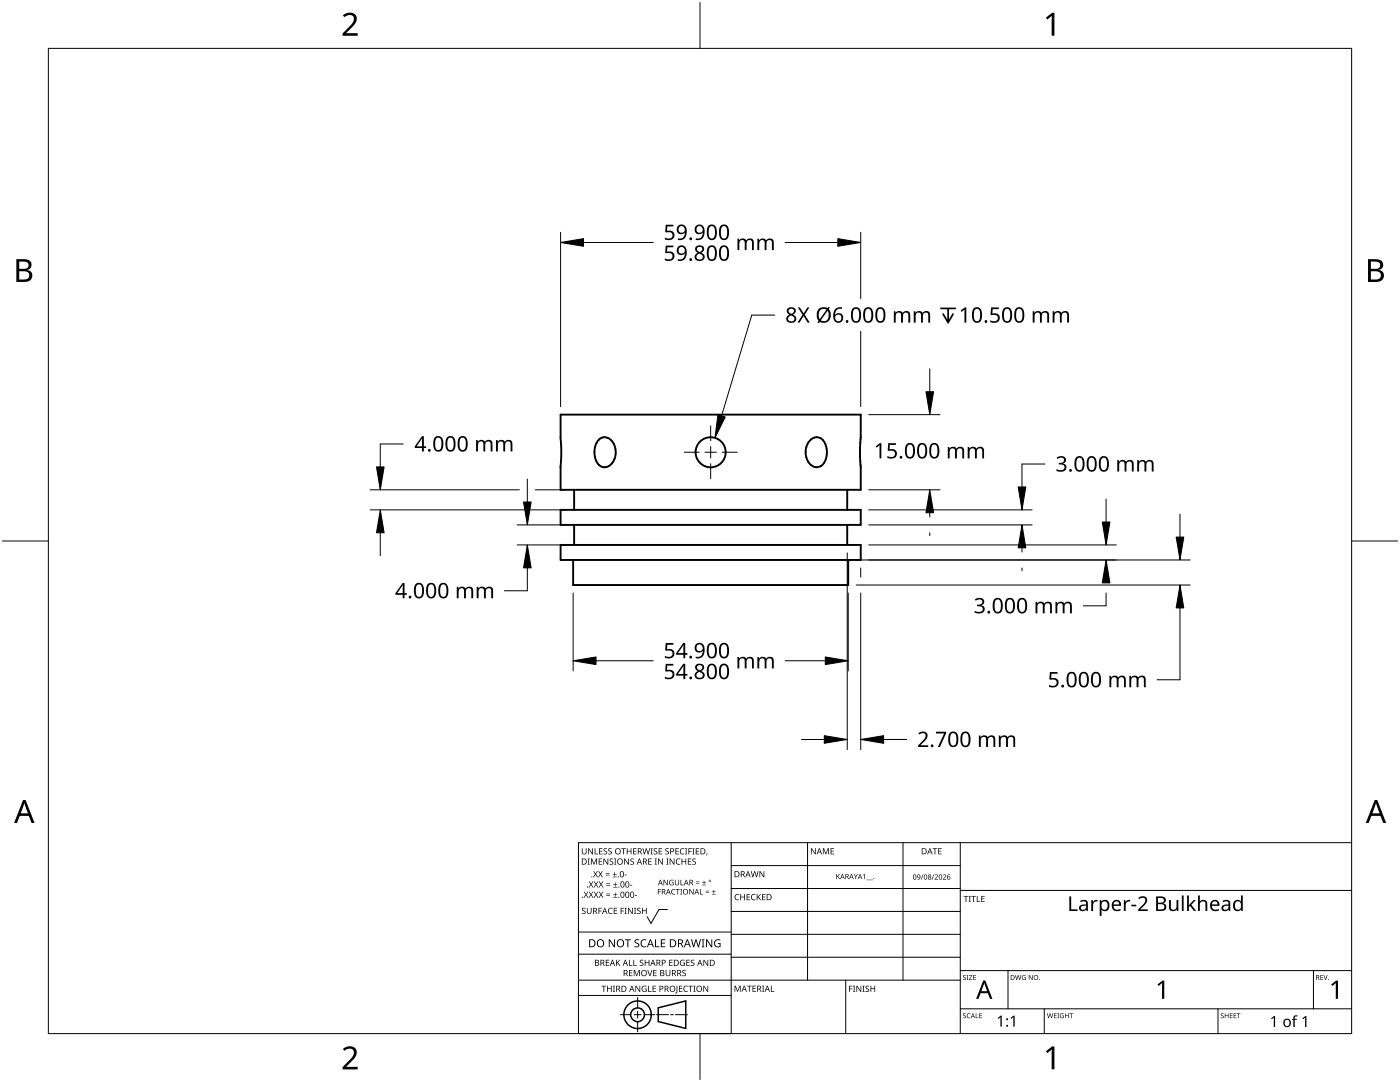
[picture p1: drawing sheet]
<svg xmlns="http://www.w3.org/2000/svg" width="279mm" height="216mm" viewBox="0 0 279 216" stroke-linecap="round" stroke-linejoin="round" font-family="sans-serif">
<g fill="none" stroke="#000" stroke-width=".38">
<path d="M111.8 87.2a25.7 25.7 0 0 1 0 6.1M111.9 87.2v-4.5h59.9l-.2 7.5 .2 3M111.9 93.2v4.5h59.9v-4.5M114.6 97.7v4M119.6 87.7a1.85 1.85 0 0 1 2.9 .9 3.1 3.1 0 0 1-1.7 4.6 2.2 2.2 0 0 1-2.1-2.2 3.9 3.9 0 0 1 .9-3.3zM161.6 87.9a1.82 1.82 0 0 1 2-.5 1.82 1.82 0 0 1 1.2 1.5 3.6 3.6 0 0 1-1.1 4.2 1.96 1.96 0 0 1-2.7-1.6l-.2-.8a3.6 3.6 0 0 1 .8-2.8zM169.1 97.7v4M111.9 101.7h59.9v3h-59.9zM111.9 108.7h59.9v3h-59.9zM114.4 111.7v5h54.9v-5M114.6 104.7v4M169.1 104.7v4"/>
<circle cx="141.8" cy="90.2" r="3"/>
</g>
<path d="M9.7 9.7h260v196.5h-260z" fill="none" stroke="#000" stroke-width=".2"/>
<path d="M139.7 .5v9.2M.5 108h9.2M269.7 108h9.2M139.7 206.2v9.2" fill="none" stroke="#000" stroke-width=".2"/>
<g fill="#000">
<path d="M68.4 3.1a1.64 1.64 0 0 1 2.8 .4 2.52 2.52 0 0 1-1.2 2.2l-.9 .9h2.3v.5h-3v-.4l1.2-1.2a1.95 1.95 0 0 0 .9-2.2 1.23 1.23 0 0 0-1.8 .1zM208.7 3.5l1.3-.9h.4v4.5h-.5v-4l-.9 .8zM68.4 209.3a1.64 1.64 0 0 1 2.8 .4 2.52 2.52 0 0 1-1.2 2.2l-.9 1h2.3v.5h-3v-.5l1.2-1.2a1.95 1.95 0 0 0 .9-2.1 1.23 1.23 0 0 0-1.8 .1zM208.7 209.8l1.3-1h.4v4.6h-.5v-4l-.9 .7z"/>
<path d="M3.3 51.7h1.3a1.28 1.28 0 0 1 1.7 1.3 1.04 1.04 0 0 1-.9 .9 1.23 1.23 0 0 1 1 1.5 1.23 1.23 0 0 1-1.5 .9h-1.6zM3.8 54.1v1.7h1a.86 .86 0 0 0 1-.9 .86 .86 0 0 0-1.1-.8zM3.8 52.2v1.4h.9a.78 .78 0 0 0 1-.7 .78 .78 0 0 0-1.1-.7z"/>
<path d="M273 51.7h1.3a1.28 1.28 0 0 1 1.7 1.3 1.04 1.04 0 0 1-.8 .9 1.23 1.23 0 0 1 1 1.5 1.23 1.23 0 0 1-1.6 .9h-1.6zM273.6 54.1v1.7h.9a.86 .86 0 0 0 1.1-.9 .86 .86 0 0 0-1.1-.8zM273.6 52.2v1.4h.8a.78 .78 0 0 0 1-.7 .78 .78 0 0 0-1.1-.7z"/>
<path d="M4.6 159.6h.5l1.8 4.6h-.6l-.6-1.4h-1.8l-.5 1.4h-.6zM4.8 160.2l-.7 2.1h1.5z"/>
<path d="M274.3 159.6h.6l1.7 4.6h-.6l-.5-1.4h-1.8l-.6 1.4h-.5zM274.6 160.2l-.7 2.1h1.4z"/>
</g>
<g fill="none" stroke="#000" stroke-width=".2">
<path d="M145.9 168.1v38.1h-30.5v-38.1h154.3M145.9 172.7h45.7M145.9 177.3h45.7M161.2 168.1v27.5M180.2 168.1v27.5M191.6 168.1v38.1M191.6 177.7h78.1M115.4 198.6h30.5M115.4 195.6h76.2M115.4 190.4h30.5M115.4 186h30.5M127.3 199v2.1"/>
<path d="M133.2 181.5h-1.7l-1.6 2.8-.7-1.4M145.9 181.9h45.7M145.9 186.4h45.7M145.9 191h45.7M168.8 195.6v10.6M191.6 193.7h78.1M201.2 193.7v7.6M262.1 193.7v7.6M123.8 202.5h2.1M126.6 202.5h1.3M127.3 201.8v1.4M127.3 203.8v2.1"/>
<path d="M128.6 202.5h2.1M131 202.5h2.4M133.8 202.5h.6M134.8 202.5h2.4M191.6 201.3h78.1M208.4 201.3v4.9M243.1 201.3v4.9"/>
</g>
<g fill="#000">
<path d="M116.1 169.3h.2v.8a.32 .32 0 0 0 .3 .3 .32 .32 0 0 0 .3-.3v-.8h.2v.8a.47 .47 0 0 1-.5 .4 .47 .47 0 0 1-.5-.5zM116.5 177.9h.2l.3 .5 .3-.5h.1l-.4 .6 .4 .6h-.1l-.3-.5-.4 .5h-.1l.4-.6zM117.3 171.3h.4l-.1 .1v1l.1 .1h-.4l.1-.1v-1zM117.4 169.3h.2l.6 1v-1h.1v1.2h-.1l-.7-1v1h-.1zM117.5 177.9h.2l.3 .5 .3-.5h.1l-.4 .6 .4 .6h-.1l-.4-.5-.3 .5h-.1l.4-.6zM117.5 175.9h.2l.3 .5 .3-.5h.1l-.4 .6 .5 .6h-.2l-.3-.5-.4 .5h-.1l.4-.6zM117.9 171.3h.3l.3 1 .4-1h.3v1.2h-.2v-1l-.4 1h-.1l-.4-1v1h-.2zM118.7 169.3h.1v1h.6v.2h-.7zM118.4 173.8h.1l.3 .5 .3-.5h.2l-.4 .6 .4 .7h-.1l-.4-.6-.3 .6h-.1l.4-.7zM118.5 177.9h.2l.2 .5 .3-.5h.2l-.4 .6 .4 .6h-.1l-.4-.5-.3 .5h-.1l.4-.6zM118.5 175.9h.2l.3 .5 .3-.5h.1l-.4 .6 .4 .6h-.1l-.3-.5-.4 .5h-.1l.4-.6zM119.5 171.3h.7v.1h-.6v.4h.5v.2h-.5v.4h.6v.1h-.7z"/>
<path d="M119.6 169.3h.6v.1h-.5v.4h.5v.1h-.5v.4h.5v.2h-.6zM119.4 173.8h.1l.3 .5 .3-.5h.2l-.4 .6 .4 .7h-.1l-.4-.6-.3 .6h-.2l.5-.7zM119.5 177.9h.1l.3 .5 .3-.5h.2l-.4 .6 .4 .6h-.1l-.4-.5-.3 .5h-.1l.4-.6zM119.5 175.9h.2l.3 .5 .3-.5h.1l-.4 .6 .4 .6h-.1l-.4-.5-.3 .5h-.1l.4-.6zM120.9 174.6h.8v.1h-.8zM120.9 174.2h.8v.1h-.8zM121 178.7h.8v.1h-.8zM121 178.3h.8v.1h-.8zM121 176.6h.8v.1h-.8zM121 176.3h.8v.1h-.8zM120.5 169.4l.4-.1h.3l-.1 .1a.25 .25 0 0 0-.4-.1 .25 .25 0 0 0 0 .4l.4 .3 .1 .2-.3 .3-.5-.1v-.1h.2a.27 .27 0 0 0 .4-.1 .27 .27 0 0 0-.3-.3l-.2-.2zM120.4 171.3h.2l.7 1-.1-1h.2v1.2h-.2l-.6-1v1h-.2z"/>
<path d="M121.4 169.4l.5-.1h.2v.1a.25 .25 0 0 0-.4-.1 .25 .25 0 0 0 0 .4l.4 .3v.2l-.2 .3-.5-.1v-.1h.1a.27 .27 0 0 0 .5-.1 .27 .27 0 0 0-.4-.3l-.2-.2zM122.3 174.9h.8v.2h-.8zM122.4 179h.8v.1h-.8zM122.4 177h.8v.1h-.8zM121.7 171.4l.4-.1 .3 .1-.1 .1a.25 .25 0 0 0-.4-.1 .25 .25 0 0 0 0 .4 .42 .42 0 0 1 .5 .5 .42 .42 0 0 1-.7 .2l-.1-.2 .2 .1a.27 .27 0 0 0 .5-.2 .27 .27 0 0 0-.4-.3l-.2-.2zM122.6 174h.1v.4h.4v.1h-.4v.4h-.1v-.4h-.3v-.1h.3zM122.7 178.1h.1v.4h.4v.1h-.4v.3h-.1v-.3h-.3v-.1h.3zM122.7 176.1h.2v.3h.3v.2h-.3v.3h-.2v-.3h-.3v-.2h.3zM122.6 171.3h.4l-.1 .1v1l.1 .1h-.4l.1-.1v-1zM124 169.3h.9v.1h-.4v1.1h-.1v-1.1h-.4zM124.7 174.5h.4v.2h-.4zM124.6 171.3h.1l.7 1v-1h.1v1.2h-.2l-.6-1v1h-.1z"/>
<path d="M125.7 176.6h.5v.1h-.5zM125.1 169.3h.1v.5h.7v-.5h.1v1.2h-.1v-.6h-.7v.6h-.1zM125.8 171.4l.5-.1 .2 .1v.1a.25 .25 0 0 0-.4-.1 .25 .25 0 0 0 0 .4 .42 .42 0 0 1 .4 .5 .42 .42 0 0 1-.7 .2v-.2l.1 .1a.27 .27 0 0 0 .5-.2 .27 .27 0 0 0-.4-.3l-.2-.2zM126.7 178.6h.4v.2h-.4zM126.4 169.3h.6v.1h-.5v.4h.5v.1h-.5v.4h.5v.2h-.6zM128.2 169.3h.2l.2 1 .3-1h.2l.2 1 .3-1h.1l-.3 1.2h-.1l-.3-1.1-.3 1.1h-.2zM129.4 171.3h.7v.1h-.6v.4h.5v.2h-.5v.4h.6v.1h-.7zM129.8 169.3h.5l-.2 .1v1l.2 .1h-.5l.2-.1v-1zM130.7 171.3h.4l-.1 .1v1l.1 .1h-.4l.1-.1v-1zM130.5 169.4l.4-.1h.3l-.1 .1a.25 .25 0 0 0-.4-.1 .25 .25 0 0 0 0 .4l.4 .3 .1 .2-.2 .3-.6-.1v-.1h.2a.27 .27 0 0 0 .4-.1 .27 .27 0 0 0-.3-.3l-.2-.2zM131.3 177.4h.6v.1h-.5v.4h.5v.1h-.5v.5h-.1zM131.4 169.3h.7v.1h-.5v.4h.5v.1h-.5v.4h.5v.2h-.7z"/>
<path d="M131.3 171.3h.2l.7 1v-1h.1v1.2h-.2l-.6-1v1h-.2zM132.4 175.6h.2l.6 .9v-.9h.1v1h-.2l-.6-.9v.9h-.1zM133 171.3h.4l-.1 .1v1l.1 .1h-.4l.1-.1v-1zM132.8 169.4l.4-.1h.3l-.1 .1a.25 .25 0 0 0-.3-.1 .25 .25 0 0 0 0 .4l.4 .3v.2l-.2 .3-.5-.1v-.1h.1a.27 .27 0 0 0 .5-.1 .27 .27 0 0 0-.4-.3l-.2-.2zM133.7 175.7l.5-.2 .2 .1v.1a.45 .45 0 0 0-.7 .4 .45 .45 0 0 0 .6 .4v-.3h-.2v-.1h.3v.5a.6 .6 0 0 1-.8-.1 .6 .6 0 0 1 .1-.8zM134.1 177.5l.4-.1h.3l-.1 .2a.44 .44 0 0 0-.6 .4 .44 .44 0 0 0 .6 .3 .52 .52 0 0 1-.7 0 .52 .52 0 0 1 .1-.8zM133.6 171.3h.2l.7 1v-1h.1v1.2h-.2l-.6-1v1h-.2zM134.9 177.4h.8v.1h-.4v1h-.1v-1h-.3zM135 171.5l.5-.2 .3 .1-.1 .1a.49 .49 0 0 0-.7 .4 .49 .49 0 0 0 .7 .5 .52 .52 0 0 1-.6 0 .52 .52 0 0 1-.2-.6zM134.8 169.3h.7v.1h-.6v.4h.5v.1h-.5v.4h.6v.2h-.7zM134.7 175.6h.1v.7a.28 .28 0 0 0 .3 .2 .28 .28 0 0 0 .3-.2v-.7h.1v.7a.42 .42 0 0 1-.4 .4 .42 .42 0 0 1-.4-.4zM135.8 175.6h.2v.9h.4v.1h-.6z"/>
<path d="M135.8 177.4h.3l-.1 .1v.9l.1 .1h-.3l.1-.1v-.9zM135.8 169.4l.4-.1h.4l-.1 .1h-.2a.49 .49 0 0 0-.4 .6 .49 .49 0 0 0 .7 .3 .52 .52 0 0 1-.7 .1 .52 .52 0 0 1-.2-.6zM136 171.3h.2v.5h.6v-.5h.1v1.2h-.1v-.5h-.6v.5h-.2zM136.7 169.3h.5l-.2 .1v1l.2 .1h-.5l.2-.1v-1zM137.4 169.3h.7v.1h-.6v.4h.5v.2h-.5v.5h-.1zM137.3 171.3h.7v.1h-.6v.4h.5v.2h-.5v.4h.6v.1h-.7zM137.6 177.4h.1l.6 .9v-.9h.1v1.1h-.1l-.6-.9v.9h-.1zM138.2 169.3h.4l-.1 .1v1l.1 .1h-.4l.1-.1v-1zM138.9 176.2h.7v.1h-.7zM138.9 175.9h.7v.1h-.7zM138.2 171.4l.4-.1 .3 .1-.1 .1a.25 .25 0 0 0-.4-.1 .25 .25 0 0 0 0 .4 .42 .42 0 0 1 .5 .5 .42 .42 0 0 1-.7 .2l-.1-.2 .2 .1a.27 .27 0 0 0 .5-.2 .27 .27 0 0 0-.4-.3l-.2-.2zM138.9 169.3h.6v.1h-.5v.4h.5v.1h-.5v.4h.5v.2h-.6z"/>
<path d="M139.7 177.4h.1v1h.5v.1h-.6zM140.1 176.5h.8v.1h-.8zM140.5 175.7h.1v.3h.3v.2h-.3v.3h-.1v-.3h-.4v-.2h.4zM140.8 178h.7v.2h-.7zM140.8 177.7h.7v.1h-.7zM141 170.3h.2l-.3 .4zM142.1 178.4h.7v.1h-.7zM142.4 177.6h.1v.3h.3v.1h-.3v.3h-.1v-.3h-.3v-.1h.3zM146.8 178.6l.4-.2 .3 .1v.1a.49 .49 0 0 0-.7 .4 .49 .49 0 0 0 .7 .5 .52 .52 0 0 1-.7 0 .52 .52 0 0 1-.2-.6zM147.7 178.4h.2v.5h.6v-.5h.2v1.2h-.2v-.5h-.6v.5h-.2zM149 178.4h.7v.1h-.5v.4h.4v.2h-.4v.4h.5v.1h-.7zM150 178.6l.5-.2 .3 .1-.1 .1a.49 .49 0 0 0-.7 .4 .49 .49 0 0 0 .8 .5 .52 .52 0 0 1-.7 0 .52 .52 0 0 1-.2-.6z"/>
<path d="M149.8 173.8h.2l.3 1.1 .2-1.1h.2l.3 1.1 .2-1.1h.2l-.3 1.2h-.2l-.3-1-.3 1h-.1zM151 178.4h.2v.6l.5-.6h.2l-.5 .5 .5 .7h-.2l-.4-.6-.1 .6h-.2zM151.6 173.8h.1l.7 1v-1h.1v1.2h-.1l-.7-1v1h-.1zM152.1 178.4h.7v.1h-.6v.4h.5v.2h-.5v.4h.6v.1h-.7zM161.8 169.3h.2l.7 1v-1h.1v1.2h-.2l-.6-1v1h-.2zM164.2 169.3h.2l.4 .9 .4-.9h.2v1.2h-.1v-1.1l-.4 1.1h-.1l-.4-1.1v1.1h-.2zM165.8 169.3h.6v.1h-.5v.4h.5v.1h-.5v.4h.5v.2h-.6zM166.9 174.4h.1v.5l.7-.5-.5 .4 .5 .6h-.2l-.3-.5-.2 .5h-.1zM170.4 174.4h.1l.3 .5 .3-.5h.1l-.3 .6v.4h-.2v-.4zM172.2 174.6l.4-.2v1h-.1v-.9l-.2 .2zM172.9 175.5l.7 .1zM173.6 175.5l.6 .1z"/>
<path d="M184.2 174.5h.1l-.4 1h-.1zM186.3 174.5h.2l-.4 1h-.2zM186.1 169.3h.9v.1h-.3v1.1h-.2v-1.1h-.4zM186.5 174.6a.37 .37 0 0 1 .6 0 .37 .37 0 0 1-.2 .6l-.2 .2h.5v.1h-.7l.3-.4a.27 .27 0 0 0 .3-.3 .27 .27 0 0 0-.4-.2zM187.2 169.3h.7v.1h-.5v.4h.5v.1h-.5v.4h.5v.2h-.7zM188.2 174.6a.37 .37 0 0 1 .6 0 .37 .37 0 0 1-.3 .6l-.2 .2h.5v.1h-.6l.2-.4a.27 .27 0 0 0 .3-.3 .27 .27 0 0 0-.4-.2zM192.3 178.8h.9v.1h-.3v1.1h-.2v-1.1h-.4zM193.3 178.8h.5l-.2 .1v1l.2 .1h-.5l.2-.1v-1zM193.8 178.8h1v.1h-.4v1.1h-.2v-1.1h-.4zM194.9 178.8h.2v1.1h.5v.1h-.7zM195.8 178.8h.7v.1h-.5v.4h.5v.1h-.5v.5h.5v.1h-.7zM217.8 179.6h.3v.4l.4-.4h.6l-.1 .3h-.5l-.3 .3-.1 1.6h-.3z"/>
<path d="M224.3 179.6h.3v.4l.4-.4h.6l-.1 .3h-.5l-.3 .3-.1 1.6h-.3zM233.3 179.6h.4v1.4a.59 .59 0 0 0 .7 .5 .59 .59 0 0 0 .4-.8v-1.1h.4v2.2h-.3l-.1-.3a.84 .84 0 0 1-.9 .3 .84 .84 0 0 1-.6-.8zM116.2 181.3l.4-.2 .3 .1-.1 .1a.25 .25 0 0 0-.4-.1 .25 .25 0 0 0 0 .4l.4 .2 .1 .3-.3 .3-.5-.1v-.1h.2a.27 .27 0 0 0 .4-.1 .27 .27 0 0 0-.3-.3l-.2-.2zM117.1 181.1h.2v.8a.32 .32 0 0 0 .3 .3 .32 .32 0 0 0 .3-.3v-.8h.2v.8a.47 .47 0 0 1-.5 .5 .47 .47 0 0 1-.5-.5zM119.4 181.1h.7v.2h-.5v.4h.5v.1h-.5v.6h-.2zM120 196.7h1v.1h-.4v1.1h-.2v-1.1h-.4zM120.9 191.5h.7v.1h-.5v.4h.4v.2h-.4v.4h.5v.1h-.7zM121.5 181.3l.4-.2 .4 .1-.1 .1a.49 .49 0 0 0-.7 .5 .49 .49 0 0 0 .7 .4 .52 .52 0 0 1-.6 .1 .52 .52 0 0 1-.3-.6zM121.1 196.7h.2v.5h.6v-.5h.2v1.2h-.2v-.6h-.6v.6h-.2zM121.5 187.4h.2l.9 1.3v-1.3h.1v1.6h-.2l-.8-1.3v1.3h-.2zM122.3 196.7h.4l-.1 .1v1l.1 .1h-.4l.2-.1v-1zM122.5 181.1h.7v.2h-.6v.4h.5v.1h-.5v.4h.6v.2h-.7z"/>
<path d="M122.9 191.5h.2v.6l.5-.6h.2l-.5 .5 .5 .7h-.2l-.4-.6-.1 .6h-.2zM123.9 181.1h.6v.2h-.5v.4h.5v.1h-.5v.6h-.1zM124.7 181.1h.4l-.2 .2v.9l.2 .2h-.4l.1-.2v-.9zM124.7 187.4h1.2v.2h-.5v1.4h-.2v-1.4h-.5zM125.5 191.5h.2v1.1h.5v.1h-.7zM125.5 193.6h.7v.1h-.5v.4h.5v.1h-.5v.4h.5v.2h-.7zM125.3 181.1h.2l.7 1.1-.1-1.1h.2v1.3h-.2l-.6-1v1h-.2zM126.4 191.5h.2v1.1h.5v.1h-.7zM126.5 181.1h.5l-.2 .2v.9l.2 .2h-.5l.2-.2v-.9zM126.5 193.6h.2l.4 1 .4-1h.2v1.2h-.2v-1.1l-.4 1.1h-.1l-.4-1.1v1.1h-.1zM126.7 187.6l.3-.2 .6 .1-.2 .1a.33 .33 0 0 0-.6 .2 .33 .33 0 0 0 .4 .4 .47 .47 0 0 1 .4 .6 .47 .47 0 0 1-.7 .2h-.3v-.2h.2a.35 .35 0 0 0 .6-.2 .35 .35 0 0 0-.5-.4l-.3-.2zM126.8 196.7h.2l.6 1v-1h.2v1.2h-.2l-.7-1 .1 1h-.2z"/>
<path d="M127.2 181.3l.4-.2 .3 .1-.1 .1a.25 .25 0 0 0-.4-.1 .25 .25 0 0 0 0 .4l.4 .2 .1 .3-.3 .3-.5-.1v-.1h.2a.27 .27 0 0 0 .4-.1 .27 .27 0 0 0-.3-.3l-.2-.2zM127.7 191.6l.5-.1 .2 .1v.1a.25 .25 0 0 0-.4-.1 .25 .25 0 0 0 0 .4l.4 .2v.3l-.2 .2h-.5v-.2l.1 .1a.27 .27 0 0 0 .5-.2 .27 .27 0 0 0-.4-.3l-.2-.2zM128 187.6l.6-.2 .4 .1v.2a.64 .64 0 0 0-1 .5 .64 .64 0 0 0 1 .6v.2a.83 .83 0 0 1-1.1-.3 .83 .83 0 0 1 .1-1.1zM128.2 196.8l.6-.1 .2 .1v.1a.5 .5 0 0 0-.8 .4 .5 .5 0 0 0 .7 .5v-.4h-.3v-.1h.4v.6a.66 .66 0 0 1-.8-.2 .66 .66 0 0 1 0-.9zM128.1 181.1h.2v.6h.6v-.6h.2v1.3h-.2v-.6h-.6v.6h-.2zM129.2 193.6h.1l.4 1 .3-1h.2l-.4 1.2h-.2zM129.3 196.7h.2v1.1h.5v.1h-.7zM128.7 191.5h.1v.5h.6v-.5h.2v1.2h-.2v-.5h-.6v.5h-.1zM130.7 187.4h.2v1.4h.7v.2h-.9zM130.2 196.7h.7v.1h-.5v.4h.5v.1h-.5v.5h.5v.1h-.7zM130.4 193.6h.6v.1h-.5v.4h.5v.1h-.5v.4h.5v.2h-.6zM131.9 187.4h.9v.2h-.7v.5h.6v.2h-.6v.5h.7v.2h-.9z"/>
<path d="M132.8 193.6h.2v.7a.32 .32 0 0 0 .3 .4 .32 .32 0 0 0 .3-.4v-.7h.2v.7a.47 .47 0 0 1-.5 .5 .47 .47 0 0 1-.5-.5zM133.5 191.5h.7v.1h-.5v.4h.5v.2h-.5v.4h.5v.1h-.7zM135 196.7h.2v1.3l-.1 .2h-.3l-.1-.1 .3-.2zM135.5 196.7h.7v.1h-.5v.4h.4v.1h-.4v.5h.5v.1h-.7zM135.8 191.7l.5-.2 .4 .1-.1 .1a.5 .5 0 0 0-.8 .4 .5 .5 0 0 0 .7 .5v-.4h-.2v-.1h.4v.6a.66 .66 0 0 1-.9-.1 .66 .66 0 0 1 0-.9zM136.2 193.7l.4-.2 .3 .1-.1 .1a.25 .25 0 0 0-.4-.1 .25 .25 0 0 0 0 .4 .42 .42 0 0 1 .5 .6 .42 .42 0 0 1-.7 .2l-.1-.2h.2a.27 .27 0 0 0 .5-.1 .27 .27 0 0 0-.4-.3l-.2-.2zM136.5 196.8l.5-.1 .3 .1-.1 .1a.49 .49 0 0 0-.7 .4 .49 .49 0 0 0 .8 .4 .52 .52 0 0 1-.7 .1 .52 .52 0 0 1-.2-.6zM137 191.5h.7v.1h-.6v.4h.5v.2h-.5v.4h.6v.1h-.7zM137.4 196.7h.9v.1h-.4v1.1h-.1v-1.1h-.4zM137.9 191.6l.4-.1 .3 .1-.1 .1a.25 .25 0 0 0-.4-.1 .25 .25 0 0 0 0 .4l.4 .2 .1 .3-.2 .2h-.6v-.2l.2 .1a.27 .27 0 0 0 .5-.2 .27 .27 0 0 0-.4-.3l-.2-.2zM138.4 196.7h.4l-.1 .1v1l.1 .1h-.4l.1-.1v-1zM137.9 187.4h.2l.3 1.4 .4-1.4h.2l.4 1.4 .3-1.4h.2l-.4 1.6h-.2l-.4-1.3-.4 1.3h-.2z"/>
<path d="M140 187.4h.6l-.2 .2v1.3l.2 .1h-.6l.2-.1v-1.3zM140.4 196.7h.1l.7 1v-1h.1v1.2h-.1l-.7-1v1h-.1zM140.4 191.5h.2l.6 1v-1h.1v1.2h-.1l-.7-1v1h-.1zM140.9 187.4h.2l.9 1.3v-1.3h.2v1.6h-.3l-.8-1.3v1.3h-.2zM142.7 187.6l.7-.2 .4 .1-.1 .2a.65 .65 0 0 0-1 .5 .65 .65 0 0 0 .9 .6v-.4h-.3v-.2h.5v.7a.86 .86 0 0 1-1.1-.1 .86 .86 0 0 1 0-1.2zM146.6 196.7h.2l.4 1 .4-1h.2v1.2h-.1v-1.1l-.4 1.1h-.2l-.4-1.1v1.1h-.1zM149.1 196.7h.9v.1h-.4v1.1h-.1v-1.1h-.4zM150.2 196.7h.7v.1h-.6v.4h.5v.1h-.5v.5h.6v.1h-.7zM152.1 196.7h.4l-.1 .1v1l.1 .1h-.4l.1-.1v-1zM153.8 196.7h.2v1.1h.5v.1h-.7zM169.5 196.7h.6v.1h-.5v.5h.5v.1h-.5v.5h-.1zM170.2 196.7h.5l-.2 .1v1l.2 .1h-.5l.2-.1v-1z"/>
<path d="M170.9 196.7h.2l.6 1v-1h.2v1.2h-.2l-.6-1v1h-.2zM172.1 196.7h.5l-.2 .1v1l.2 .1h-.5l.2-.1v-1zM172.8 196.8l.4-.1h.2v.2a.25 .25 0 0 0-.4-.1 .25 .25 0 0 0 0 .4l.4 .2 .1 .3-.3 .2h-.5v-.2l.2 .1a.27 .27 0 0 0 .4-.2 .27 .27 0 0 0-.3-.3l-.3-.2zM173.7 196.7h.2v.5h.6v-.5h.2v1.2h-.2v-.6h-.6v.6h-.2zM192.2 194.7l.4-.1h.2l-.1 .1a.24 .24 0 0 0-.3 0 .24 .24 0 0 0-.1 .3 .24 .24 0 0 0 .4 .1l.1 .1-.1 .3h-.4l-.1-.1a.24 .24 0 0 0 .3 .1 .24 .24 0 0 0 .1-.3l-.4-.3zM192.9 194.6h.4l-.1 .1v.7l.1 .1h-.4l.1-.1v-.7zM193.4 194.6h.6l-.5 .8h.6v.1h-.7l.5-.8h-.5zM194.2 194.6h.6v.1h-.4v.3h.4v.1h-.4v.3h.4v.1h-.6zM202.6 194.6h.1l.2 .8 .2-.8h.2l.2 .8 .2-.8h.1l-.2 .9h-.2l-.2-.8-.2 .8h-.2zM204.1 194.7l.3-.1h.3l-.1 .1a.4 .4 0 0 0-.6 .4 .4 .4 0 0 0 .6 .3v-.3l-.2-.1h.3v.5a.53 .53 0 0 1-.7-.1 .53 .53 0 0 1 .1-.7zM205.3 194.6h.2l.5 .8v-.8h.1v.9h-.2l-.5-.8v.8h-.1zM213.4 178.9h.4v2.6h1.2v.3h-1.6z"/>
<path d="M225.8 180.5h1v.3h-1zM227.2 179.2a.97 .97 0 0 1 1.1-.4 .97 .97 0 0 1 .6 1l-.2 .5-1.1 1.2h1.5v.3h-2v-.3l1.1-1.1a.7 .7 0 0 0 .4-.6 .7 .7 0 0 0-.4-.7l-.8 .3zM231 196.4l1-.7h.4v3.6h-.5v-3.2l-.7 .6zM236.9 178.7h.4l-.1 2 1-1.1h.4l-.8 .9 .9 1.3h-.4l-.8-1-.2 .2v.8h-.4zM239.1 178.7h.3v1.2a.84 .84 0 0 1 .9-.3 .84 .84 0 0 1 .6 .8v1.4h-.3v-1.4a.59 .59 0 0 0-.7-.5 .59 .59 0 0 0-.5 .8v1.1h-.3zM263.5 194.6h.6v.1h-.5v.3h.4v.1h-.4v.3h.5v.1h-.6zM264.1 194.6h.2l.2 .8 .3-.8h.2l-.4 .9h-.1zM265.7 196.4l1-.7h.3v3.6h-.4v-3.2l-.7 .6zM192.2 202.3l.4-.1h.2l-.1 .1a.24 .24 0 0 0-.3 0 .24 .24 0 0 0-.1 .3 .24 .24 0 0 0 .4 .1l.1 .2-.1 .2-.4 .1-.1-.2a.24 .24 0 0 0 .3 .1 .24 .24 0 0 0 .1-.3l-.4-.2zM193.1 202.3l.6-.1-.3 .1a.4 .4 0 0 0-.3 .5 .4 .4 0 0 0 .5 .2 .46 .46 0 0 1-.6 0 .46 .46 0 0 1 .1-.7zM194.7 202.2h.1v.8h.5v.2h-.6zM195.4 202.2h.6v.1h-.4v.3h.4v.1h-.4v.4h.4v.1h-.6z"/>
<path d="M199.1 203.1l.6-.4h.2v2.1h-.2v-1.9l-.5 .4zM201.7 203.1l.6-.4h.2v2.1h-.3v-1.9l-.4 .4zM209 202.2h.1l.2 .8 .2-.8h.1l.3 .8 .2-.8h.1l-.3 1h-.1l-.2-.9-.3 .9h-.1zM210.3 202.2h.6v.1h-.4v.3h.3v.1h-.3v.4h.4v.1h-.6zM211 202.2h.4l-.2 .1v.8l.2 .1h-.4l.1-.1v-.8zM211.6 202.3l.7-.1-.1 .1a.4 .4 0 0 0-.6 .4 .4 .4 0 0 0 .6 .3v-.2l-.2-.2h.3v.5a.53 .53 0 0 1-.7-.1 .53 .53 0 0 1 0-.7zM212.5 202.2h.2v.4h.5v-.4h.1v1h-.1v-.5h-.5v.5h-.2zM213.4 202.2h.8v.1h-.3v.9h-.2v-.9h-.3zM243.7 202.3l.3-.1h.2v.1a.24 .24 0 0 0-.3 0 .24 .24 0 0 0-.1 .3 .24 .24 0 0 0 .3 .1l.1 .2-.1 .2-.4 .1-.1-.2a.24 .24 0 0 0 .4 .1 .24 .24 0 0 0 0-.3l-.3-.2zM244.4 202.2h.2v.4h.5v-.4h.1v1h-.1v-.5h-.5v.5h-.2zM245.4 202.2h.6v.1h-.4v.3h.4v.1h-.4v.4h.4v.1h-.6zM246.2 202.2h.5v.1h-.4v.3h.4v.1h-.4v.4h.4v.1h-.5z"/>
<path d="M246.8 202.2h.8v.1h-.3v.9h-.2v-.9h-.3zM253.7 203.2l.6-.5h.2v2.2h-.3v-1.9l-.4 .4zM258.2 202.7l.3-.1h.5l-.1 .3-.4-.1-.1 .2v.3h.4v.2h-.4v1.4h-.3v-1.4h-.3l.3-.2zM259.9 203.2l.6-.5h.2v2.2h-.2v-1.9l-.5 .4z"/>
<path d="M116.1 171.3h.4a.61 .61 0 0 1 .6 .6 .61 .61 0 0 1-.6 .6h-.4zM116.3 171.4v1h.1a.48 .48 0 0 0 .5-.5 .48 .48 0 0 0-.4-.5z"/>
<path d="M122.7 169.9a.61 .61 0 0 1 1.2 0 .61 .61 0 0 1-1.2 0zM123 169.5a.47 .47 0 0 0-.1 .7 .47 .47 0 0 0 .8 0v-.1a.45 .45 0 0 0-.1-.6 .45 .45 0 0 0-.6 0z"/>
<path d="M123.1 171.9a.61 .61 0 0 1 1.2 0 .61 .61 0 0 1-1.2 0zM123.5 171.5l-.2 .4a.45 .45 0 0 0 .7 .4 .45 .45 0 0 0 0-.8l-.2-.1z"/>
<path d="M123.9 173.9a.51 .51 0 0 1 .6 .1 .51 .51 0 0 1 0 .7 .44 .44 0 0 1-.6 .3 .44 .44 0 0 1-.2-.6zM123.9 174v.1a.48 .48 0 0 0 .3 .8 .53 .53 0 0 0 .2-.5 .53 .53 0 0 0-.4-.4z"/>
<path d="M124 178a.44 .44 0 0 1 .5 0 .44 .44 0 0 1 .1 .5 .46 .46 0 0 1-.4 .7 .46 .46 0 0 1-.4-.7zM124.1 178.1l-.1 .2a.45 .45 0 0 0 .3 .7 .53 .53 0 0 0 .2-.5 .53 .53 0 0 0-.4-.4z"/>
<path d="M124 176a.44 .44 0 0 1 .5 0 .44 .44 0 0 1 .1 .5 .46 .46 0 0 1-.4 .6 .46 .46 0 0 1-.4-.7zM124.1 176.1l-.1 .4a.31 .31 0 0 0 .2 .5 .31 .31 0 0 0 .3-.5l-.1-.4z"/>
<path d="M124.9 178a.5 .5 0 0 1 .7 .1 .5 .5 0 0 1 0 .6 .44 .44 0 0 1-.6 .4 .44 .44 0 0 1-.2-.6zM125 178.1a.48 .48 0 0 0-.1 .6 .48 .48 0 0 0 .4 .3l.1-.8-.2-.2z"/>
<path d="M124.9 176a.44 .44 0 0 1 .6 0 .44 .44 0 0 1 .1 .5 .46 .46 0 0 1-.5 .6 .46 .46 0 0 1-.3-.7zM125 176.1l-.1 .4a.31 .31 0 0 0 .3 .5 .31 .31 0 0 0 .2-.5v-.4z"/>
<path d="M125.9 178a.5 .5 0 0 1 .6 .1 .5 .5 0 0 1 0 .6 .44 .44 0 0 1-.5 .4 .44 .44 0 0 1-.2-.6zM126 178.1l-.1 .1a.48 .48 0 0 0 .4 .8 .53 .53 0 0 0 .2-.5 .53 .53 0 0 0-.5-.4z"/>
<path d="M127.3 169.3h.3a.35 .35 0 0 1 .5 .2 .35 .35 0 0 1-.3 .4l.4 .6h-.2l-.3-.5h-.3v.5h-.1zM127.4 169.4v.4h.2a.23 .23 0 0 0 .3-.2 .23 .23 0 0 0-.3-.2z"/>
<path d="M127.5 171.3h.2l.4 1.2h-.1l-.2-.4h-.4l-.2 .4h-.1zM127.6 171.5l-.2 .5h.4z"/>
<path d="M128.3 171.3h.3a.35 .35 0 0 1 .5 .2 .35 .35 0 0 1-.3 .5l.4 .5h-.2l-.3-.5h-.2v.5h-.2zM128.5 171.4v.5h.1a.23 .23 0 0 0 .3-.2 .23 .23 0 0 0-.3-.3z"/>
<path d="M131.7 175.5h.1l.5 1.1h-.2l-.1-.3h-.4l-.2 .3h-.1zM131.8 175.7l-.2 .5h.4z"/>
<path d="M132.1 177.4h.3a.31 .31 0 0 1 .4 .2 .31 .31 0 0 1-.2 .4l.3 .5h-.2l-.3-.5h-.2v.5h-.1zM132.2 177.5v.4h.2a.21 .21 0 0 0 .2-.2 .21 .21 0 0 0-.2-.2z"/>
<path d="M133.3 177.4h.1l.5 1.1h-.2l-.1-.4h-.4l-.2 .4h-.1zM133.4 177.5l-.2 .5h.4z"/>
<path d="M133.8 169.3h.6l.1 .2-.1 .4-.5 .1v.5h-.1zM133.9 169.4v.5a.29 .29 0 0 0 .5-.3 .29 .29 0 0 0-.5-.2z"/>
<path d="M136.9 175.5h.1l.4 1.1h-.1l-.1-.3h-.5l-.1 .3h-.1zM137 175.7l-.2 .5h.3z"/>
<path d="M136.2 177.9a.55 .55 0 0 1 1.1 0 .55 .55 0 0 1-1.1 0zM136.4 177.9a.45 .45 0 0 0 .9 0 .45 .45 0 0 0-.9 0z"/>
<path d="M137.6 175.6h.3a.31 .31 0 0 1 .4 .2 .31 .31 0 0 1-.2 .4l.3 .4h-.2l-.2-.4h-.3v.4h-.1zM137.7 175.7v.4h.2a.21 .21 0 0 0 .3-.2 .21 .21 0 0 0-.3-.2z"/>
<path d="M139 177.4h.1l.4 1.1h-.1l-.1-.4h-.5l-.1 .4h-.1zM139.1 177.5l-.2 .5h.3z"/>
<path d="M139.8 169.3h.4a.54 .54 0 0 1 .6 .6 .56 .56 0 0 1-.7 .6h-.3zM140 169.4v.9h.1a.48 .48 0 0 0 .5-.4 .48 .48 0 0 0-.4-.5z"/>
<path d="M141.4 175.8a.25 .25 0 0 1 .5 0 .25 .25 0 0 1-.5 0zM141.5 175.8a.15 .15 0 0 0 .3 0 .15 .15 0 0 0-.3 0z"/>
<path d="M146.6 173.8h.4a.61 .61 0 0 1 .6 .6 .61 .61 0 0 1-.7 .6h-.3zM146.8 174v.9h.1a.43 .43 0 0 0 .5-.5 .41 .41 0 0 0-.4-.4z"/>
<path d="M147.8 173.8h.4a.35 .35 0 0 1 .4 .3 .35 .35 0 0 1-.2 .4l.3 .5h-.2l-.3-.5h-.2v.5h-.2zM148 174v.4h.2a.23 .23 0 0 0 .3-.2 .23 .23 0 0 0-.3-.2z"/>
<path d="M149.2 173.8h.1l.5 1.2h-.1l-.2-.3h-.5l-.1 .3h-.2zM149.3 174l-.2 .5h.4z"/>
<path d="M153 178.4h.4a.55 .55 0 0 1 .6 .6 .56 .56 0 0 1-.6 .6h-.4zM153.2 178.5v1h.1a.48 .48 0 0 0 .5-.5 .48 .48 0 0 0-.4-.5z"/>
<path d="M163.4 169.2h.2l.5 1.3h-.2l-.2-.4h-.4l-.2 .4h-.1zM163.5 169.4l-.2 .6h.4z"/>
<path d="M168.1 174.4h.1l.4 1h-.2l-.1-.3h-.4l-.1 .3h-.1zM168.1 174.5l-.1 .5h.3z"/>
<path d="M168.7 174.4h.3a.29 .29 0 0 1 .4 .2 .29 .29 0 0 1-.2 .4l.2 .4h-.1l-.2-.4h-.3v.4h-.1zM168.8 174.5v.4h.2a.2 .2 0 0 0 .2-.2 .2 .2 0 0 0-.2-.2z"/>
<path d="M169.9 174.4h.1l.4 1h-.2l-.1-.3h-.4l-.1 .3h-.1zM169.9 174.5l-.1 .5h.3z"/>
<path d="M171.6 174.4h.1l.4 1h-.1l-.2-.3h-.4l-.1 .3h-.1zM171.6 174.5l-.1 .5h.3z"/>
<path d="M182.3 174.6h.4l.2 .5a.38 .38 0 0 1-.5 .4 .38 .38 0 0 1-.2-.6zM182.4 174.6l-.1 .2a.38 .38 0 0 0 .3 .6 .41 .41 0 0 0 .2-.5 .41 .41 0 0 0-.4-.3z"/>
<path d="M183.1 174.6a.49 .49 0 0 1 .6 .3 .49 .49 0 0 1-.3 .6h-.3v-.1h.3l.2-.4a.32 .32 0 0 1-.5 0 .32 .32 0 0 1 0-.4zM183.1 174.8a.25 .25 0 0 0 .5 0 .25 .25 0 0 0-.5 0z"/>
<path d="M184 169.3h.3a.61 .61 0 0 1 .6 .6 .61 .61 0 0 1-.6 .6h-.3zM184.1 169.4v.9h.2a.43 .43 0 0 0 .5-.4 .41 .41 0 0 0-.5-.5z"/>
<path d="M184.5 174.6l.1-.1a.51 .51 0 0 1 .4 .5 .51 .51 0 0 1-.4 .5l-.2-.4zM184.6 174.6l-.1 .2a.38 .38 0 0 0 .3 .6 .41 .41 0 0 0 .2-.5 .41 .41 0 0 0-.4-.3z"/>
<path d="M185.3 174.6l.2-.1a.25 .25 0 0 1 .3 .2 .25 .25 0 0 1-.2 .3 .29 .29 0 0 1 .2 .4 .29 .29 0 0 1-.5 0 .29 .29 0 0 1 .1-.4l-.2-.2zM185.3 175.3a.2 .2 0 0 0 .4 0 .2 .2 0 0 0-.4 0zM185.4 174.8a.17 .17 0 0 0 .3 0 .17 .17 0 0 0-.3 0z"/>
<path d="M185.5 169.2h.1l.5 1.3h-.1l-.2-.4h-.5l-.1 .4h-.2zM185.6 169.4l-.2 .6h.4z"/>
<path d="M187.5 174.6l.1-.1a.51 .51 0 0 1 .4 .5 .51 .51 0 0 1-.5 .5l-.1-.4zM187.6 174.6l-.1 .2a.38 .38 0 0 0 .3 .6 .41 .41 0 0 0 .1-.5 .41 .41 0 0 0-.3-.3z"/>
<path d="M189.1 174.6l.5-.1-.4 .2-.1 .3a.33 .33 0 0 1 .5 .1 .33 .33 0 0 1-.2 .5 .33 .33 0 0 1-.4-.4zM189.1 175.2a.25 .25 0 0 0 .5 0 .25 .25 0 0 0-.5 0z"/>
<path d="M230.7 178.9h.9a.77 .77 0 0 1 .9 .2 .77 .77 0 0 1-.1 1l-.3 .1a.8 .8 0 0 1 .7 1 .8 .8 0 0 1-1 .6h-1.1zM231.1 180.4v1.1h.6a.55 .55 0 0 0 .7-.6 .55 .55 0 0 0-.7-.5zM231.1 179.2v.9h.5a.5 .5 0 0 0 .7-.5 .5 .5 0 0 0-.7-.4z"/>
<path d="M118.4 181.1h.3a.35 .35 0 0 1 .4 .3 .35 .35 0 0 1-.2 .4l.3 .6h-.1l-.3-.5h-.3v.5h-.1zM118.5 181.3v.4h.2a.23 .23 0 0 0 .3-.2 .23 .23 0 0 0-.3-.2z"/>
<path d="M118.7 191.5h.4a.31 .31 0 0 1 .4 .2 .31 .31 0 0 1-.2 .4 .33 .33 0 0 1 .3 .4 .33 .33 0 0 1-.4 .2h-.5zM118.9 192.2v.4h.2a.23 .23 0 0 0 .3-.2 .23 .23 0 0 0-.3-.2zM118.9 191.6v.4h.2a.21 .21 0 0 0 .3-.2 .21 .21 0 0 0-.3-.2z"/>
<path d="M117.6 187.4h.5a.71 .71 0 0 1 .7 .8 .73 .73 0 0 1-.8 .8h-.4zM117.8 187.6v1.2h.2a.56 .56 0 0 0 .6-.6 .54 .54 0 0 0-.6-.6z"/>
<path d="M119.8 191.5h.4a.35 .35 0 0 1 .4 .3 .35 .35 0 0 1-.2 .4l.3 .5h-.2l-.3-.5h-.2v.5h-.2zM120 191.6v.5h.2a.23 .23 0 0 0 .3-.2 .23 .23 0 0 0-.3-.3z"/>
<path d="M119.3 187.6a.74 .74 0 0 1 .9-.1 .74 .74 0 0 1 .4 .7 .77 .77 0 0 1-1.1 .8 .77 .77 0 0 1-.3-1.3zM119.5 187.7l-.2 .5a.56 .56 0 0 0 .7 .6 .56 .56 0 0 0 .3-.9 .51 .51 0 0 0-.8-.2z"/>
<path d="M120.6 181.1h.2l.4 1.3h-.1l-.2-.4h-.4l-.2 .4h-.1zM120.7 181.3l-.2 .6h.4z"/>
<path d="M122.2 191.5h.1l.5 1.2h-.2l-.1-.3h-.5l-.2 .3h-.1zM122.2 191.7l-.2 .5h.4z"/>
<path d="M123 196.7h.3a.35 .35 0 0 1 .4 .2 .35 .35 0 0 1-.2 .5l.3 .5h-.1l-.3-.5h-.3v.5h-.1zM123.1 196.8v.5h.2a.23 .23 0 0 0 .3-.3 .23 .23 0 0 0-.3-.2z"/>
<path d="M123.3 187.6a.74 .74 0 0 1 .8-.1 .74 .74 0 0 1 .5 .7 .77 .77 0 0 1-1.1 .8 .77 .77 0 0 1-.3-1.3zM123.5 187.7l-.2 .5a.56 .56 0 0 0 .7 .6 .56 .56 0 0 0 .3-.9 .51 .51 0 0 0-.8-.2z"/>
<path d="M124.5 193.6h.3a.35 .35 0 0 1 .4 .2 .35 .35 0 0 1-.2 .4l.3 .6h-.1l-.3-.5h-.3v.5h-.1zM124.6 193.7v.4h.2a.23 .23 0 0 0 .3-.2 .23 .23 0 0 0-.3-.2z"/>
<path d="M124 196.7h.4a.54 .54 0 0 1 .6 .6 .56 .56 0 0 1-.6 .6h-.4zM124.2 196.8v1h.2a.48 .48 0 0 0 .5-.5 .48 .48 0 0 0-.5-.5z"/>
<path d="M124.7 191.5h.2l.4 1.2h-.1l-.2-.3h-.4l-.2 .3h-.1zM124.8 191.7l-.2 .5h.4z"/>
<path d="M126 196.7h.2l.4 1.2h-.1l-.2-.4h-.4l-.2 .4h-.1zM126.1 196.8l-.2 .6h.4z"/>
<path d="M127.9 194.2a.61 .61 0 0 1 1.2 0 .61 .61 0 0 1-1.2 0zM128.2 193.8l-.1 .4a.45 .45 0 0 0 .7 .4 .45 .45 0 0 0 0-.8l-.2-.1z"/>
<path d="M129.7 187.4h.2l.6 1.6h-.2l-.2-.5h-.6l-.2 .5h-.2zM129.8 187.6l-.2 .7h.5z"/>
<path d="M130.2 191.5h.2l.5 1.2h-.2l-.2-.3h-.4l-.2 .3h-.1zM130.3 191.7l-.2 .5h.4z"/>
<path d="M131 191.5h.4a.35 .35 0 0 1 .4 .3 .35 .35 0 0 1-.2 .4l.3 .5h-.2l-.3-.5h-.2v.5h-.2zM131.2 191.6v.5h.2a.23 .23 0 0 0 .2-.2 .23 .23 0 0 0-.3-.3z"/>
<path d="M131.8 193.6h.3a.31 .31 0 0 1 .4 .1 .31 .31 0 0 1-.2 .4 .33 .33 0 0 1 .3 .4 .33 .33 0 0 1-.4 .3h-.4zM131.9 194.2v.4h.3a.23 .23 0 0 0 .2-.2 .23 .23 0 0 0-.3-.2zM131.9 193.7v.4h.2a.21 .21 0 0 0 .3-.2 .21 .21 0 0 0-.3-.2z"/>
<path d="M131.6 196.7h.5l.3 .3-.1 .3-.5 .1v.5h-.2zM131.8 196.8v.5a.29 .29 0 0 0 .4-.2 .29 .29 0 0 0-.4-.3z"/>
<path d="M132.6 196.7h.4a.35 .35 0 0 1 .4 .2 .35 .35 0 0 1-.2 .5l.3 .5h-.2l-.3-.5h-.2v.5h-.2zM132.8 196.8v.5h.2a.23 .23 0 0 0 .3-.3 .23 .23 0 0 0-.3-.2z"/>
<path d="M132.1 191.5h.5l.2 .3-.1 .4-.5 .1v.4h-.1zM132.2 191.6v.5a.29 .29 0 0 0 .5-.2 .29 .29 0 0 0-.5-.3z"/>
<path d="M134.1 193.6h.3a.35 .35 0 0 1 .5 .2 .35 .35 0 0 1-.3 .4l.4 .6h-.2l-.3-.5h-.2v.5h-.2zM134.3 193.7v.4h.1a.23 .23 0 0 0 .3-.2 .23 .23 0 0 0-.3-.2z"/>
<path d="M133.5 197.3a.65 .65 0 0 1 1.3 0 .65 .65 0 0 1-1.3 0zM133.9 196.9a.47 .47 0 0 0-.1 .7 .47 .47 0 0 0 .7 0l.1-.1a.45 .45 0 0 0-.1-.6 .45 .45 0 0 0-.6 0z"/>
<path d="M133.7 187.4h.5a.71 .71 0 0 1 .8 .8 .73 .73 0 0 1-.9 .8h-.4zM133.9 187.6v1.2h.2a.56 .56 0 0 0 .6-.6 .54 .54 0 0 0-.6-.6z"/>
<path d="M135.2 193.6h.3a.35 .35 0 0 1 .4 .2 .35 .35 0 0 1-.2 .4l.3 .6h-.1l-.3-.5h-.3v.5h-.1zM135.3 193.7v.4h.2a.23 .23 0 0 0 .3-.2 .23 .23 0 0 0-.3-.2z"/>
<path d="M134.5 191.5h.4a.54 .54 0 0 1 .6 .6 .56 .56 0 0 1-.7 .6h-.3zM134.6 191.6v1h.2a.48 .48 0 0 0 .5-.5 .48 .48 0 0 0-.5-.5z"/>
<path d="M135.3 187.4h.4a.45 .45 0 0 1 .6 .3 .45 .45 0 0 1-.3 .6l.4 .7h-.2l-.4-.6h-.3v.6h-.2zM135.5 187.6v.6h.2a.3 .3 0 0 0 .4-.3 .3 .3 0 0 0-.4-.3z"/>
<path d="M137.1 187.4h.2l.6 1.6h-.2l-.2-.5h-.6l-.2 .5h-.2zM137.2 187.6l-.3 .7h.5z"/>
<path d="M139.6 191.5h.1l.5 1.2h-.1l-.2-.3h-.5l-.1 .3h-.2zM139.7 191.7l-.2 .5h.4z"/>
<path d="M138.9 197.3a.61 .61 0 0 1 1.2 0 .61 .61 0 0 1-1.2 0zM139.3 196.9a.47 .47 0 0 0-.1 .7 .47 .47 0 0 0 .7 0v-.1a.45 .45 0 0 0-.1-.6 .45 .45 0 0 0-.5 0z"/>
<path d="M141.7 191.5h.3a.54 .54 0 0 1 .6 .6 .56 .56 0 0 1-.6 .6h-.3zM141.8 191.6v1h.2a.48 .48 0 0 0 .5-.5 .48 .48 0 0 0-.5-.5z"/>
<path d="M148.5 196.7h.1l.5 1.2h-.2l-.1-.4h-.5l-.2 .4h-.1zM148.5 196.8l-.2 .6h.4z"/>
<path d="M151.1 196.7h.4a.35 .35 0 0 1 .4 .2 .35 .35 0 0 1-.2 .5l.3 .5h-.2l-.3-.5h-.2v.5h-.2zM151.3 196.8v.5h.2a.23 .23 0 0 0 .2-.3 .23 .23 0 0 0-.2-.2z"/>
<path d="M153.1 196.7h.1l.5 1.2h-.2l-.1-.4h-.5l-.2 .4h-.1zM153.1 196.8l-.2 .6h.4z"/>
<path d="M196.2 195.7h.4l1.5 3.6h-.5l-.5-1.1h-1.4l-.4 1.1h-.5zM196.4 196.1l-.5 1.7h1.1z"/>
<path d="M201.7 194.6h.3a.49 .49 0 0 1 .5 .5 .49 .49 0 0 1-.5 .4h-.3zM201.8 194.7v.7h.4l.1-.2v-.3z"/>
<path d="M206.2 195.1a.5 .5 0 0 1 1 0 .5 .5 0 0 1-1 0zM206.4 195a.4 .4 0 0 0 .8 0 .4 .4 0 0 0-.8 0z"/>
<path d="M215.6 179.7a.9 .9 0 0 1 .9-.2 .9 .9 0 0 1 .6 .8v1.5h-.3v-.3a.71 .71 0 0 1-1.1 .2 .71 .71 0 0 1 0-1.1l1.1-.1a.51 .51 0 0 0-.2-.6 .51 .51 0 0 0-.6 0l-.3 .1zM215.8 180.9l-.1 .4 .4 .2a.63 .63 0 0 0 .7-.8z"/>
<path d="M219.5 179.6h.3v.3a.95 .95 0 0 1 1.3-.2 .95 .95 0 0 1 .3 1.2 .9 .9 0 0 1-.6 .9 .9 .9 0 0 1-1-.3v1.3h-.3zM220 180l-.2 .4a.7 .7 0 0 0 .1 .9 .7 .7 0 0 0 .9 .1 .87 .87 0 0 0 .3-.9 .87 .87 0 0 0-.8-.6z"/>
<path d="M222.1 179.9a.94 .94 0 0 1 1.2-.2 .94 .94 0 0 1 .4 1.1h-1.5a.83 .83 0 0 0 .5 .7 .83 .83 0 0 0 .9-.1v.3a1.19 1.19 0 0 1-1.5-.3 1.19 1.19 0 0 1 0-1.5zM222.4 180l-.2 .5h1.2a.54 .54 0 0 0-.3-.6 .54 .54 0 0 0-.7 .1z"/>
<path d="M241.8 179.9a.94 .94 0 0 1 1.1-.2 .94 .94 0 0 1 .5 1.1h-1.5a.83 .83 0 0 0 .5 .7 .83 .83 0 0 0 .9-.1v.3a1.19 1.19 0 0 1-1.6-.3 1.19 1.19 0 0 1 .1-1.5zM242 180l-.1 .5h1.1a.54 .54 0 0 0-.3-.6 .54 .54 0 0 0-.7 .1z"/>
<path d="M244 179.7a.9 .9 0 0 1 .9-.2 .9 .9 0 0 1 .6 .8v1.5h-.2l-.1-.3a.71 .71 0 0 1-1.1 .2 .71 .71 0 0 1 .1-1.1l1-.1a.51 .51 0 0 0-.2-.6 .51 .51 0 0 0-.6 0l-.3 .1zM244.2 180.9v.4l.3 .2a.63 .63 0 0 0 .7-.8z"/>
<path d="M246.5 179.7l.6-.1 .6 .3v-1.2h.3v3.1h-.3v-.3a.96 .96 0 0 1-1.3 .2 .96 .96 0 0 1-.3-1.3zM246.7 180a.88 .88 0 0 0-.3 .9 .88 .88 0 0 0 .8 .6 .95 .95 0 0 0 0-1.6z"/>
<path d="M262.7 194.6h.2a.28 .28 0 0 1 .4 .1 .28 .28 0 0 1-.2 .4l.3 .4h-.2l-.2-.4h-.2v.4h-.1zM262.8 194.7v.3h.1a.19 .19 0 0 0 .3-.2 .19 .19 0 0 0-.3-.1z"/>
<path d="M194.1 202.2l.5 1-.3-.3h-.3l-.3 .3zM194.2 202.3l-.2 .4h.3z"/>
<path d="M256.3 203.5a.77 .77 0 0 1 .9-.2 .77 .77 0 0 1 .4 .8 .81 .81 0 0 1-1.1 .8 .81 .81 0 0 1-.3-1.3zM256.6 203.6l-.2 .5a.52 .52 0 0 0 .6 .6 .52 .52 0 0 0 .3-.7 .48 .48 0 0 0-.2-.5 .48 .48 0 0 0-.5 .1z"/>
<circle cx="116.2" cy="179.1" r=".11"/>
<circle cx="117.2" cy="177" r=".11"/>
<circle cx="118.1" cy="175" r=".11"/>
<circle cx="123.4" cy="175" r=".11"/>
<circle cx="123.5" cy="179.1" r=".11"/>
<circle cx="123.5" cy="177" r=".11"/>
<circle cx="174.4" cy="175.3" r=".09"/>
<circle cx="207.5" cy="195.5" r=".09"/>
<circle cx="265.1" cy="195.5" r=".09"/>
<circle cx="201" cy="204.7" r=".2"/>
<circle cx="201" cy="203.4" r=".2"/>
</g>
<g fill="none" stroke="#000" stroke-width=".3">
<path d="M131.4 201.1l5.5-1.4v5.5l-5.5-1.4z"/>
<circle cx="127.2" cy="202.5" r="2.73"/>
<circle cx="127.2" cy="202.5" r="1.37"/>
</g>
<path d="M236 178.7v3.1" fill="none" stroke="#000" stroke-width=".36"/>
<path d="M139.5 90.2h-3M140.7 90.2h2.3M141.8 85v3M141.8 89.1v2.3M141.8 92.5v3M144.1 90.2h3" fill="none" stroke="#000" stroke-width=".2"/>
<g fill="#000">
<path d="M132.9 44.8h1.5v.4h-1.2l-.1 .9a1.02 1.02 0 0 1 1.5 .8 1.02 1.02 0 0 1-1.4 1l-.5-.1v-.4a.88 .88 0 0 0 .9 .2 .88 .88 0 0 0 .6-.8 .85 .85 0 0 0-1.3-.4l-.1-.1zM132.9 49h1.5v.3h-1.2l-.1 .9a1.02 1.02 0 0 1 1.5 .9 1.02 1.02 0 0 1-1.4 1l-.5-.2v-.3a.88 .88 0 0 0 .9 .2 .88 .88 0 0 0 .6-.8 .85 .85 0 0 0-1.3-.5l-.1-.1zM147.2 47.6h.3v.3a.86 .86 0 0 1 1.4 .1 .81 .81 0 0 1 1-.4 .81 .81 0 0 1 .5 .8v1.5h-.3v-1.5a.56 .56 0 0 0-.7-.5 .56 .56 0 0 0-.4 .7v1.3h-.4v-1.5a.57 .57 0 0 0-.7-.5 .57 .57 0 0 0-.4 .8v1.2h-.3zM151.2 47.6h.3v.3a.86 .86 0 0 1 1.4 .1 .81 .81 0 0 1 .9-.4 .81 .81 0 0 1 .6 .8v1.5h-.3v-1.5a.56 .56 0 0 0-.7-.5 .56 .56 0 0 0-.4 .7v1.3h-.4v-1.5a.57 .57 0 0 0-.7-.5 .57 .57 0 0 0-.4 .8v1.2h-.3zM159.2 61.3h.4l.8 1.2 .7-1.2h.4l-.9 1.5 1 1.6h-.4l-.8-1.3-.8 1.3h-.4l1-1.6zM178.4 62.1h.3v.3a.86 .86 0 0 1 1.5 0 .81 .81 0 0 1 .9-.3 .81 .81 0 0 1 .6 .8v1.5h-.4v-1.5a.56 .56 0 0 0-.7-.5 .56 .56 0 0 0-.4 .7v1.3h-.4v-1.5a.57 .57 0 0 0-.7-.5 .57 .57 0 0 0-.3 .8v1.2h-.4zM182.4 62.1h.3v.3a.86 .86 0 0 1 1.4 0 .81 .81 0 0 1 1-.3 .81 .81 0 0 1 .5 .8v1.5h-.3v-1.5a.56 .56 0 0 0-.7-.5 .56 .56 0 0 0-.4 .7v1.3h-.4v-1.5a.57 .57 0 0 0-.7-.5 .57 .57 0 0 0-.4 .8v1.2h-.3zM187.7 61.4h2.9a.17 .17 0 0 1 .2 .1 .17 .17 0 0 1-.2 .2h-1.2v2l.7-1.1 .2-.1 .1 .2-1.2 1.8-1.1-1.8v-.2l.2 .1 .7 1.1v-2h-1.3zM191.7 62l.8-.7h.3v3.1h-.3v-2.7l-.6 .5zM197.8 61.3h1.5v.4h-1.2l-.1 .9 .5-.1a.99 .99 0 0 1 1 1.2 .99 .99 0 0 1-1.3 .7l-.6-.1v-.4a.88 .88 0 0 0 1 .2 .88 .88 0 0 0 .5-.8 .85 .85 0 0 0-1.2-.4l-.2-.1zM206.1 62.1h.3l.1 .3a.86 .86 0 0 1 1.4 0 .81 .81 0 0 1 .9-.3 .81 .81 0 0 1 .6 .8v1.5h-.4v-1.5a.56 .56 0 0 0-.7-.5 .56 .56 0 0 0-.4 .7v1.3h-.4v-1.5a.57 .57 0 0 0-.7-.5 .57 .57 0 0 0-.3 .8v1.2h-.4zM210.1 62.1h.3v.3a.86 .86 0 0 1 1.4 0 .81 .81 0 0 1 1-.3 .81 .81 0 0 1 .5 .8v1.5h-.3v-1.5a.56 .56 0 0 0-.7-.5 .56 .56 0 0 0-.4 .7v1.3h-.4v-1.5a.57 .57 0 0 0-.7-.5 .57 .57 0 0 0-.4 .8v1.2h-.3z"/>
<path d="M95 87.8h.3l.1 .3a.86 .86 0 0 1 1.4 0 .81 .81 0 0 1 .9-.3 .81 .81 0 0 1 .6 .8v1.5h-.4v-1.5a.56 .56 0 0 0-.6-.5 .56 .56 0 0 0-.5 .7v1.3h-.3v-1.5a.57 .57 0 0 0-.8-.5 .57 .57 0 0 0-.3 .8v1.2h-.4zM99 87.8h.3v.3a.86 .86 0 0 1 1.5 0 .81 .81 0 0 1 .9-.3 .81 .81 0 0 1 .6 .8v1.5h-.4v-1.5a.56 .56 0 0 0-.7-.5 .56 .56 0 0 0-.4 .7v1.3h-.4v-1.5a.57 .57 0 0 0-.7-.5 .57 .57 0 0 0-.3 .8v1.2h-.4zM174.8 89.1l.8-.7h.3v3.1h-.4v-2.7l-.5 .5zM177.3 88.4h1.5v.4h-1.2l-.1 .9a1.02 1.02 0 0 1 1.5 .8 1.02 1.02 0 0 1-1.4 1l-.5-.2v-.3a.88 .88 0 0 0 1 .2 .88 .88 0 0 0 .5-.8 .85 .85 0 0 0-1.3-.4l-.1-.1zM189.1 89.2h.3l.1 .3a.86 .86 0 0 1 1.4 0 .81 .81 0 0 1 .9-.3 .81 .81 0 0 1 .6 .8v1.5h-.4v-1.5a.56 .56 0 0 0-.6-.5 .56 .56 0 0 0-.4 .7v1.3h-.4v-1.5a.57 .57 0 0 0-.7-.5 .57 .57 0 0 0-.4 .8v1.2h-.4zM193.1 89.2h.3l.1 .3a.86 .86 0 0 1 1.4 0 .81 .81 0 0 1 .9-.3 .81 .81 0 0 1 .6 .8v1.5h-.4v-1.5a.56 .56 0 0 0-.6-.5 .56 .56 0 0 0-.5 .7v1.3h-.3v-1.5a.57 .57 0 0 0-.7-.5 .57 .57 0 0 0-.4 .8v1.2h-.4zM210.9 91.3a1.09 1.09 0 0 1 1-.3 1.09 1.09 0 0 1 .8 .8 .74 .74 0 0 1-.6 .7 .81 .81 0 0 1 .8 .9 .81 .81 0 0 1-1 .7l-1.1-.1v-.4a1.08 1.08 0 0 0 1.6-.2 .62 .62 0 0 0-.8-.7h-.3v-.3a.7 .7 0 0 0 .8-.1 .7 .7 0 0 0 .2-.7 .89 .89 0 0 0-1.3 0zM223 91.8h.3v.3a.86 .86 0 0 1 1.4 0 .81 .81 0 0 1 1-.3 .81 .81 0 0 1 .5 .8v1.5h-.3v-1.5a.56 .56 0 0 0-.7-.5 .56 .56 0 0 0-.4 .7v1.3h-.4v-1.5a.57 .57 0 0 0-.7-.5 .57 .57 0 0 0-.3 .8v1.2h-.4zM227 91.8h.3v.3a.86 .86 0 0 1 1.4 0 .81 .81 0 0 1 .9-.3 .81 .81 0 0 1 .6 .8v1.5h-.3v-1.5a.56 .56 0 0 0-.7-.5 .56 .56 0 0 0-.4 .7v1.3h-.4v-1.5a.57 .57 0 0 0-.7-.5 .57 .57 0 0 0-.4 .8v1.2h-.3zM91.2 117.1h.3v.3a.86 .86 0 0 1 1.4 0 .81 .81 0 0 1 1-.3 .81 .81 0 0 1 .5 .8v1.5h-.3v-1.5a.56 .56 0 0 0-.7-.5 .56 .56 0 0 0-.4 .7v1.3h-.4v-1.5a.57 .57 0 0 0-.7-.5 .57 .57 0 0 0-.4 .8v1.2h-.3zM95.1 117.1h.3l.1 .3a.86 .86 0 0 1 1.4 0 .81 .81 0 0 1 .9-.3 .81 .81 0 0 1 .6 .8v1.5h-.4v-1.5a.56 .56 0 0 0-.6-.5 .56 .56 0 0 0-.4 .7v1.3h-.4v-1.5a.57 .57 0 0 0-.7-.5 .57 .57 0 0 0-.4 .8v1.2h-.4zM132.9 128.3h1.5v.3h-1.2l-.1 .9a1.02 1.02 0 0 1 1.5 .9 1.02 1.02 0 0 1-1.4 1l-.5-.2v-.3a.88 .88 0 0 0 .9 .2 .88 .88 0 0 0 .6-.8 .85 .85 0 0 0-1.3-.4l-.1-.2z"/>
<path d="M132.9 132.5h1.5v.3h-1.2l-.1 .9a1.02 1.02 0 0 1 1.5 .8 1.02 1.02 0 0 1-1.4 1l-.5-.1v-.4a.88 .88 0 0 0 .9 .3 .88 .88 0 0 0 .6-.9 .85 .85 0 0 0-1.3-.4l-.1-.1zM147.2 131.1h.3v.3a.86 .86 0 0 1 1.4 0 .81 .81 0 0 1 1-.3 .81 .81 0 0 1 .5 .8v1.5h-.3v-1.5a.56 .56 0 0 0-.7-.5 .56 .56 0 0 0-.4 .7v1.3h-.4v-1.5a.57 .57 0 0 0-.7-.5 .57 .57 0 0 0-.4 .8v1.2h-.3zM151.2 131.1h.3v.3a.86 .86 0 0 1 1.4 0 .81 .81 0 0 1 .9-.3 .81 .81 0 0 1 .6 .8v1.5h-.3v-1.5a.56 .56 0 0 0-.7-.5 .56 .56 0 0 0-.4 .7v1.3h-.4v-1.5a.57 .57 0 0 0-.7-.5 .57 .57 0 0 0-.4 .8v1.2h-.3zM194.5 119.6a1.09 1.09 0 0 1 1.1-.4 1.09 1.09 0 0 1 .8 .9 .74 .74 0 0 1-.6 .7 .81 .81 0 0 1 .7 .9 .81 .81 0 0 1-.9 .7l-1.1-.1v-.4a1.08 1.08 0 0 0 1.6-.3 .62 .62 0 0 0-.8-.6h-.3v-.3a.7 .7 0 0 0 .7-.1 .7 .7 0 0 0 .3-.7 .89 .89 0 0 0-1.3 0zM206.7 120.1h.3v.3a.86 .86 0 0 1 1.4 0 .81 .81 0 0 1 1-.3 .81 .81 0 0 1 .5 .8v1.5h-.3v-1.5a.56 .56 0 0 0-.7-.5 .56 .56 0 0 0-.4 .7v1.3h-.4v-1.5a.57 .57 0 0 0-.7-.5 .57 .57 0 0 0-.4 .8v1.2h-.3zM209.5 134.1h1.6v.3h-1.2l-.1 .9h.4a.99 .99 0 0 1 1.1 1.1 .99 .99 0 0 1-1.4 .8l-.6-.2v-.3a.88 .88 0 0 0 1 .2 .88 .88 0 0 0 .6-.8 .85 .85 0 0 0-1.3-.5l-.2-.1zM210.6 120.1h.3l.1 .3a.86 .86 0 0 1 1.4 0 .81 .81 0 0 1 .9-.3 .81 .81 0 0 1 .6 .8v1.5h-.4v-1.5a.56 .56 0 0 0-.6-.5 .56 .56 0 0 0-.4 .7v1.3h-.4v-1.5a.57 .57 0 0 0-.7-.5 .57 .57 0 0 0-.4 .8v1.2h-.4zM221.4 134.9h.3l.1 .3a.86 .86 0 0 1 1.4 0 .81 .81 0 0 1 .9-.4 .81 .81 0 0 1 .6 .8v1.5h-.4v-1.4a.56 .56 0 0 0-.7-.6 .56 .56 0 0 0-.4 .8v1.2h-.3v-1.4a.57 .57 0 0 0-.8-.6 .57 .57 0 0 0-.3 .9v1.1h-.4zM225.4 134.9h.3v.3a.86 .86 0 0 1 1.5 0 .81 .81 0 0 1 .9-.4 .81 .81 0 0 1 .6 .8v1.5h-.4v-1.4a.56 .56 0 0 0-.7-.6 .56 .56 0 0 0-.4 .8v1.2h-.4v-1.4a.57 .57 0 0 0-.7-.6 .57 .57 0 0 0-.3 .9v1.1h-.4zM183.3 146.3a1.01 1.01 0 0 1 1.1-.3 1.01 1.01 0 0 1 .7 1l-.3 .5-1.1 1.2h1.5v.3h-2v-.3l1.1-1.1a.72 .72 0 0 0 .4-.6 .72 .72 0 0 0-.4-.7l-.8 .3zM186.8 146h2v.3l-1.2 2.7h-.4l1.2-2.6h-1.6zM195.4 146.8h.3v.3a.86 .86 0 0 1 1.4 0 .81 .81 0 0 1 1-.3 .81 .81 0 0 1 .5 .8v1.4h-.3v-1.4a.56 .56 0 0 0-.7-.6 .56 .56 0 0 0-.4 .8v1.2h-.4v-1.4a.57 .57 0 0 0-.7-.6 .57 .57 0 0 0-.4 .9v1.1h-.3z"/>
<path d="M199.3 146.8h.3l.1 .3a.86 .86 0 0 1 1.4 0 .81 .81 0 0 1 .9-.3 .81 .81 0 0 1 .6 .8v1.4h-.4v-1.4a.56 .56 0 0 0-.6-.6 .56 .56 0 0 0-.4 .8v1.2h-.4v-1.4a.57 .57 0 0 0-.7-.6 .57 .57 0 0 0-.4 .9v1.1h-.4z"/>
<path d="M135.3 45.1a1.11 1.11 0 0 1 1.4-.1 1.11 1.11 0 0 1 .3 1.4 1.38 1.38 0 0 1-1.7 1.5v-.3a1.01 1.01 0 0 0 1-.2 1.01 1.01 0 0 0 .3-1 .94 .94 0 0 1-1.3 .1 .94 .94 0 0 1 0-1.4zM135.4 45.8a.66 .66 0 0 0 1.3 0 .66 .66 0 0 0-1.3 0z"/>
<path d="M135.3 49.2a1.11 1.11 0 0 1 1.4 0 1.11 1.11 0 0 1 .3 1.3 1.38 1.38 0 0 1-1.7 1.5v-.3a1.01 1.01 0 0 0 1-.1 1.01 1.01 0 0 0 .3-1.1 .94 .94 0 0 1-1.3 .1 .94 .94 0 0 1 0-1.4zM135.4 49.9a.66 .66 0 0 0 1.3 0 .66 .66 0 0 0-1.3 0z"/>
<path d="M138.9 49.3l.7-.3a.75 .75 0 0 1 .9 .5 .75 .75 0 0 1-.5 .9 .87 .87 0 0 1 .6 1.1 .87 .87 0 0 1-1.2 .6 .82 .82 0 0 1-.8-.8 .82 .82 0 0 1 .7-.9h-.2a.77 .77 0 0 1-.2-1.1zM139 51.3a.6 .6 0 0 0 1.2 0 .6 .6 0 0 0-1.2 0zM139.1 49.8a.5 .5 0 0 0 1 0 .5 .5 0 0 0-1 0z"/>
<path d="M138.9 45.1a1.11 1.11 0 0 1 1.3-.1 1.11 1.11 0 0 1 .4 1.4 1.38 1.38 0 0 1-1.8 1.5v-.3a1.01 1.01 0 0 0 1.1-.2 1.01 1.01 0 0 0 .3-1 .94 .94 0 0 1-1.4 .1 .94 .94 0 0 1 .1-1.4zM139 45.8a.66 .66 0 0 0 1.3 0 .66 .66 0 0 0-1.3 0z"/>
<path d="M141.4 45a1.05 1.05 0 0 1 1.3 0 1.05 1.05 0 0 1 .4 1.2 1.28 1.28 0 0 1-1.2 1.7 1.37 1.37 0 0 1-.8-1.7l.1-.8zM141.7 45.3a2.23 2.23 0 0 0 .1 2.2 .68 .68 0 0 0 .7-.1 .68 .68 0 0 0 .2-.7 1.17 1.17 0 0 0-.6-1.6z"/>
<path d="M141.4 49.2a1.05 1.05 0 0 1 1.3 0 1.05 1.05 0 0 1 .4 1.1v.2a1.18 1.18 0 0 1-1.2 1.6 1.37 1.37 0 0 1-.8-1.8l.1-.7zM141.7 49.4a1.88 1.88 0 0 0 .2 2.3 .71 .71 0 0 0 .8-.9 1.17 1.17 0 0 0-.6-1.5z"/>
<path d="M143.9 45a1.05 1.05 0 0 1 1.2 0 1.05 1.05 0 0 1 .4 1.2 1.28 1.28 0 0 1-1.1 1.7 1.37 1.37 0 0 1-.9-1.7l.1-.7zM144.1 45.3a2.23 2.23 0 0 0 .1 2.2 .68 .68 0 0 0 .8-.1 .68 .68 0 0 0 .1-.7 1.17 1.17 0 0 0-.6-1.6z"/>
<path d="M143.9 49.2a1.05 1.05 0 0 1 1.2 0 1.05 1.05 0 0 1 .4 1.1 1.3 1.3 0 0 1-1 1.8 1.22 1.22 0 0 1-1-1.6l.1-.8zM144.1 49.4l-.2 .5v1.2a.6 .6 0 0 0 .6 .7 .6 .6 0 0 0 .6-.7 1.66 1.66 0 0 0-.5-1.8z"/>
<path d="M157.1 61.6l.8-.3a.75 .75 0 0 1 .9 .6 .75 .75 0 0 1-.6 .9 .87 .87 0 0 1 .7 1.1 .87 .87 0 0 1-1.2 .5 .82 .82 0 0 1-.8-.7 .82 .82 0 0 1 .6-.9l-.1-.1a.77 .77 0 0 1-.3-1.1zM157.3 63.6a.6 .6 0 0 0 1.2 0 .6 .6 0 0 0-1.2 0zM157.4 62.1a.5 .5 0 0 0 1 0 .5 .5 0 0 0-1 0z"/>
<path d="M163.4 61.7l.8-.4 1 .2 .2-.3 .2 .2-.2 .3a1.58 1.58 0 0 1 .2 2 1.58 1.58 0 0 1-1.8 .6l-.2-.1-.2 .3-.3-.2 .3-.3a2.01 2.01 0 0 1 0-2.3zM165.2 62l-1.4 1.9a1.08 1.08 0 0 0 1.3-.1 1.08 1.08 0 0 0 .3-1.2zM163.7 61.9l-.3 .7 .2 1.1 1.4-1.9-.7-.2z"/>
<path d="M166.7 61.6l.5-.2 .5-.1h.3v.4a1.03 1.03 0 0 0-1.3 1.1 .96 .96 0 0 1 1.5 .1 .96 .96 0 0 1-.5 1.5 1.15 1.15 0 0 1-1.2-.4 1.15 1.15 0 0 1-.2-1.1l.1-.8zM166.7 63.4a.66 .66 0 0 0 1.3 0 .66 .66 0 0 0-1.3 0z"/>
<path d="M170.2 61.5a1.05 1.05 0 0 1 1.2 0 1.05 1.05 0 0 1 .4 1.2 1.3 1.3 0 0 1-1 1.7 1.22 1.22 0 0 1-1-1.5l.1-.9zM170.4 61.8l-.2 .5v1.1a.6 .6 0 0 0 .6 .7 .6 .6 0 0 0 .6-.7 1.66 1.66 0 0 0-.4-1.8z"/>
<path d="M172.6 61.5a1.05 1.05 0 0 1 1.3 0 1.05 1.05 0 0 1 .4 1.2 1.28 1.28 0 0 1-1.2 1.7 1.37 1.37 0 0 1-.8-1.7l.1-.8zM172.9 61.8l-.2 .5v1.1a.6 .6 0 0 0 .6 .7 .6 .6 0 0 0 .6-.7 1.66 1.66 0 0 0-.5-1.8z"/>
<path d="M175.1 61.5a1.05 1.05 0 0 1 1.2 0 1.05 1.05 0 0 1 .4 1.2v.2a1.18 1.18 0 0 1-1.1 1.5 1.37 1.37 0 0 1-.9-1.7l.1-.8zM175.3 61.8a1.88 1.88 0 0 0 .2 2.3 .71 .71 0 0 0 .8-.9 1.17 1.17 0 0 0-.6-1.6z"/>
<path d="M194.4 61.5a1.05 1.05 0 0 1 1.2 0 1.05 1.05 0 0 1 .4 1.2 1.31 1.31 0 0 1-1 1.7 1.22 1.22 0 0 1-1-1.5l.1-.9zM194.6 61.8l-.2 .5v1.1a.6 .6 0 0 0 .6 .7 .6 .6 0 0 0 .6-.7 1.66 1.66 0 0 0-.5-1.8z"/>
<path d="M200.4 61.5a1.05 1.05 0 0 1 1.2 0 1.05 1.05 0 0 1 .4 1.2v.2a1.17 1.17 0 0 1-1.3 1.5 1.94 1.94 0 0 1-.5-2.6zM200.6 61.8l-.2 .5v1.1a.6 .6 0 0 0 .6 .7 .6 .6 0 0 0 .6-.7 1.66 1.66 0 0 0-.5-1.8z"/>
<path d="M202.8 61.5a1.05 1.05 0 0 1 1.2 0 1.05 1.05 0 0 1 .4 1.2v.2a1.18 1.18 0 0 1-1.1 1.5 1.37 1.37 0 0 1-.9-1.7l.1-.8zM203 61.8a1.88 1.88 0 0 0 .3 2.3 .71 .71 0 0 0 .7-.9 1.17 1.17 0 0 0-.6-1.6z"/>
<path d="M84.2 87h.4v2.1h.4v.3h-.4v.7h-.4v-.7h-1.4v-.3zM84.2 87.4l-1.1 1.7h1.1z"/>
<path d="M86.8 87.2a1.05 1.05 0 0 1 1.3 0 1.05 1.05 0 0 1 .4 1.2 1.3 1.3 0 0 1-1 1.7 1.22 1.22 0 0 1-1-1.5l.1-.9zM87.1 87.5l-.2 .5v1.1a.6 .6 0 0 0 .6 .7 .6 .6 0 0 0 .6-.7 1.66 1.66 0 0 0-.5-1.8z"/>
<path d="M89.3 87.2a1.05 1.05 0 0 1 1.2 0 1.05 1.05 0 0 1 .4 1.2v.2a1.17 1.17 0 0 1-1.2 1.5 1.94 1.94 0 0 1-.6-2.6zM89.5 87.5l-.2 .5v1.1a.6 .6 0 0 0 .6 .7 .6 .6 0 0 0 .6-.7 1.66 1.66 0 0 0-.4-1.8z"/>
<path d="M91.7 87.2a1.05 1.05 0 0 1 1.2 0 1.05 1.05 0 0 1 .4 1.2v.2a1.18 1.18 0 0 1-1.1 1.5 1.37 1.37 0 0 1-.9-1.7l.2-.8zM91.9 87.5a1.88 1.88 0 0 0 .3 2.3 .71 .71 0 0 0 .8-.9 1.17 1.17 0 0 0-.7-1.6z"/>
<path d="M181 88.6a1.05 1.05 0 0 1 1.2 0 1.05 1.05 0 0 1 .4 1.2 1.28 1.28 0 0 1-1.1 1.7 1.37 1.37 0 0 1-.9-1.7l.1-.8zM181.2 88.9a2.23 2.23 0 0 0 .1 2.2 .68 .68 0 0 0 .8-.1 .68 .68 0 0 0 .1-.8 1.17 1.17 0 0 0-.6-1.5z"/>
<path d="M183.4 88.6a1.05 1.05 0 0 1 1.2 0 1.05 1.05 0 0 1 .4 1.2 1.28 1.28 0 0 1-1.1 1.7 1.37 1.37 0 0 1-.9-1.7l.2-.8zM183.6 88.9a2.23 2.23 0 0 0 .1 2.2 .68 .68 0 0 0 .8-.1 .68 .68 0 0 0 .2-.8 1.17 1.17 0 0 0-.7-1.5z"/>
<path d="M185.8 88.6a1.05 1.05 0 0 1 1.3 0 1.05 1.05 0 0 1 .4 1.2 1.28 1.28 0 0 1-1.2 1.7 1.37 1.37 0 0 1-.8-1.7l.1-.7zM186.1 88.9a2.23 2.23 0 0 0 .1 2.2 .68 .68 0 0 0 .7-.1 .68 .68 0 0 0 .2-.8 1.17 1.17 0 0 0-.6-1.5z"/>
<path d="M214.8 91.2a1.05 1.05 0 0 1 1.2 0 1.05 1.05 0 0 1 .4 1.2v.2a1.18 1.18 0 0 1-1.1 1.5 1.37 1.37 0 0 1-.9-1.7l.1-.7zM215 91.5l-.2 .5v1.1a.6 .6 0 0 0 .6 .7 .6 .6 0 0 0 .6-.7 1.66 1.66 0 0 0-.4-1.8z"/>
<path d="M217.2 91.2a1.05 1.05 0 0 1 1.3 0 1.05 1.05 0 0 1 .4 1.2v.2a1.18 1.18 0 0 1-1.2 1.5 1.37 1.37 0 0 1-.8-1.7l.1-.8zM217.5 91.5l-.2 .5v1.1a.6 .6 0 0 0 .6 .7 .6 .6 0 0 0 .6-.7 1.66 1.66 0 0 0-.5-1.8z"/>
<path d="M219.7 91.2a1.05 1.05 0 0 1 1.2 0 1.05 1.05 0 0 1 .4 1.2v.2a1.18 1.18 0 0 1-1.1 1.5 1.37 1.37 0 0 1-.9-1.7l.1-.7zM219.9 91.5l-.2 .5v1.1a.6 .6 0 0 0 .6 .7 .6 .6 0 0 0 .6-.7 1.66 1.66 0 0 0-.5-1.8z"/>
<path d="M80.3 116.3h.4v2h.5v.4h-.5v.7h-.3v-.7h-1.5v-.3zM80.4 116.7l-1.1 1.6h1.1z"/>
<path d="M83 116.5a1.05 1.05 0 0 1 1.2 0 1.05 1.05 0 0 1 .4 1.2 1.28 1.28 0 0 1-1.1 1.7 1.37 1.37 0 0 1-.9-1.7l.1-.8zM83.2 116.8a2.23 2.23 0 0 0 .1 2.2 .68 .68 0 0 0 .8-.1 .68 .68 0 0 0 .1-.7 1.17 1.17 0 0 0-.6-1.6z"/>
<path d="M85.4 116.5a1.05 1.05 0 0 1 1.3 0 1.05 1.05 0 0 1 .3 1.2 1.28 1.28 0 0 1-1.1 1.7 1.37 1.37 0 0 1-.9-1.7l.2-.8zM85.6 116.8a1.88 1.88 0 0 0 .3 2.3 .71 .71 0 0 0 .8-.9 1.17 1.17 0 0 0-.7-1.6z"/>
<path d="M87.9 116.5a1.05 1.05 0 0 1 1.2 0 1.05 1.05 0 0 1 .4 1.2 1.31 1.31 0 0 1-1 1.7 1.22 1.22 0 0 1-1-1.5l.1-.9zM88.1 116.8a2.23 2.23 0 0 0 .1 2.2 .68 .68 0 0 0 .7-.1 .68 .68 0 0 0 .2-.7 1.17 1.17 0 0 0-.6-1.6z"/>
<path d="M136.4 128.3h.3v2h.5v.4h-.5v.6h-.3v-.6h-1.5v-.4zM136.4 128.7l-1.1 1.6h1.1z"/>
<path d="M136.4 132.5h.3v2h.5v.3h-.5v.7h-.3v-.7h-1.5v-.3zM136.4 132.8l-1.1 1.7h1.1z"/>
<path d="M138.9 132.7a.88 .88 0 0 1 1.1-.3 .88 .88 0 0 1 .4 1.2l-.4 .3a.87 .87 0 0 1 .6 1.1 .87 .87 0 0 1-1.2 .5 .82 .82 0 0 1-.8-.7 .82 .82 0 0 1 .7-.9l-.2-.1a.77 .77 0 0 1-.2-1.1zM139 134.7a.6 .6 0 0 0 1.2 0 .6 .6 0 0 0-1.2 0zM139.1 133.2a.51 .51 0 0 0 1 0 .51 .51 0 0 0-1 0z"/>
<path d="M138.9 128.5a1.06 1.06 0 0 1 1.3-.1 1.06 1.06 0 0 1 .4 1.2 1.42 1.42 0 0 1-1.8 1.7v-.3a1.01 1.01 0 0 0 1.1-.1 1.01 1.01 0 0 0 .3-1 .94 .94 0 0 1-1.4 0 .94 .94 0 0 1 .1-1.4zM139 129.2a.66 .66 0 0 0 1.3 0 .66 .66 0 0 0-1.3 0z"/>
<path d="M141.4 128.5a1.05 1.05 0 0 1 1.3 0 1.05 1.05 0 0 1 .4 1.1v.2a1.18 1.18 0 0 1-1.2 1.6 1.37 1.37 0 0 1-.8-1.8l.1-.7zM141.7 128.7l-.2 .6v1.1a.6 .6 0 0 0 .6 .7 .6 .6 0 0 0 .6-.7 1.66 1.66 0 0 0-.5-1.8z"/>
<path d="M141.4 132.6a1.05 1.05 0 0 1 1.3 0 1.05 1.05 0 0 1 .4 1.2 1.28 1.28 0 0 1-1.2 1.7 1.37 1.37 0 0 1-.8-1.7l.1-.8zM141.7 132.9a2.23 2.23 0 0 0 .1 2.3 .68 .68 0 0 0 .7-.2 .68 .68 0 0 0 .2-.7 1.17 1.17 0 0 0-.6-1.6z"/>
<path d="M143.9 128.5a1.05 1.05 0 0 1 1.2 0 1.05 1.05 0 0 1 .4 1.1v.2a1.18 1.18 0 0 1-1.1 1.6 1.37 1.37 0 0 1-.9-1.8l.1-.6zM144.1 128.7l-.2 .6v1.1a.6 .6 0 0 0 .6 .7 .6 .6 0 0 0 .6-.7 1.66 1.66 0 0 0-.5-1.8z"/>
<path d="M143.9 132.6a1.05 1.05 0 0 1 1.2 0 1.05 1.05 0 0 1 .4 1.2 1.28 1.28 0 0 1-1.1 1.7 1.37 1.37 0 0 1-.9-1.7l.1-.6zM144.1 132.9a2.23 2.23 0 0 0 .1 2.3 .68 .68 0 0 0 .8-.2 .68 .68 0 0 0 .1-.7 1.17 1.17 0 0 0-.6-1.6z"/>
<path d="M198.5 119.5a1.05 1.05 0 0 1 1.2 0 1.05 1.05 0 0 1 .4 1.2v.2a1.18 1.18 0 0 1-1.1 1.5 1.37 1.37 0 0 1-.9-1.7l.1-.7zM198.7 119.8l-.2 .5v1.1a.6 .6 0 0 0 .6 .7 .6 .6 0 0 0 .6-.7 1.66 1.66 0 0 0-.4-1.8z"/>
<path d="M200.9 119.5a1.05 1.05 0 0 1 1.3 0 1.05 1.05 0 0 1 .4 1.2v.2a1.18 1.18 0 0 1-1.2 1.5 1.37 1.37 0 0 1-.9-1.7l.2-.8zM201.1 119.8a1.88 1.88 0 0 0 .3 2.3 .71 .71 0 0 0 .8-.9 1.17 1.17 0 0 0-.7-1.6z"/>
<path d="M203.4 119.5a1.05 1.05 0 0 1 1.2 0 1.05 1.05 0 0 1 .4 1.2 1.31 1.31 0 0 1-1 1.7 1.22 1.22 0 0 1-1-1.5l.1-.9zM203.6 119.8l-.2 .5v1.1a.6 .6 0 0 0 .6 .7 .6 .6 0 0 0 .6-.7 1.66 1.66 0 0 0-.5-1.8z"/>
<path d="M213.2 134.3a1.05 1.05 0 0 1 1.3 0 1.05 1.05 0 0 1 .4 1.1 1.31 1.31 0 0 1-1 1.8 1.22 1.22 0 0 1-1-1.6l.1-.8zM213.5 134.5l-.2 .5v1.2a.6 .6 0 0 0 .6 .7 .6 .6 0 0 0 .6-.7 1.66 1.66 0 0 0-.5-1.8z"/>
<path d="M215.7 134.3a1.05 1.05 0 0 1 1.2 0 1.05 1.05 0 0 1 .4 1.1v.2a1.18 1.18 0 0 1-1.1 1.6 1.37 1.37 0 0 1-.9-1.8l.1-.7zM215.9 134.5l-.2 .5v1.2a.6 .6 0 0 0 .6 .7 .6 .6 0 0 0 .6-.7 1.66 1.66 0 0 0-.5-1.8z"/>
<path d="M218.1 134.3a1.05 1.05 0 0 1 1.2 0 1.05 1.05 0 0 1 .4 1.1v.2a1.18 1.18 0 0 1-1.1 1.6 1.37 1.37 0 0 1-.9-1.8l.2-.7zM218.3 134.5a1.88 1.88 0 0 0 .3 2.3 .71 .71 0 0 0 .7-.9 1.17 1.17 0 0 0-.6-1.5z"/>
<path d="M189.6 146.2a1.05 1.05 0 0 1 1.3 0 1.05 1.05 0 0 1 .3 1.1l.1 .2a1.18 1.18 0 0 1-1.2 1.6 1.37 1.37 0 0 1-.9-1.8l.1-.6zM189.8 146.5l-.2 .5v1.1a.6 .6 0 0 0 .6 .7 .6 .6 0 0 0 .6-.7 1.66 1.66 0 0 0-.4-1.8z"/>
<path d="M192.1 146.2a1.05 1.05 0 0 1 1.2 0 1.05 1.05 0 0 1 .4 1.1v.2a1.18 1.18 0 0 1-1.1 1.6 1.37 1.37 0 0 1-.9-1.8l.1-.6zM192.3 146.5l-.2 .5v1.1a.6 .6 0 0 0 .6 .7 .6 .6 0 0 0 .6-.7 1.66 1.66 0 0 0-.5-1.8z"/>
<circle cx="137.9" cy="47.7" r=".27"/>
<circle cx="137.9" cy="51.8" r=".28"/>
<circle cx="169.1" cy="64.2" r=".28"/>
<circle cx="196.8" cy="64.2" r=".28"/>
<circle cx="85.7" cy="89.9" r=".28"/>
<circle cx="179.8" cy="91.3" r=".27"/>
<circle cx="213.7" cy="93.9" r=".28"/>
<circle cx="81.8" cy="119.2" r=".28"/>
<circle cx="137.9" cy="135.3" r=".27"/>
<circle cx="137.9" cy="131.1" r=".28"/>
<circle cx="197.3" cy="122.2" r=".28"/>
<circle cx="212.1" cy="136.9" r=".28"/>
<circle cx="186" cy="148.8" r=".28"/>
</g>
<path d="M143.3 82.8l1.4 .4-2 4.2z" fill="#000" stroke="#000" stroke-width=".2"/>
<path d="M154.6 62.9h-4.6l-7.3 24.5" fill="none" stroke="#000" stroke-width=".2"/>
<g fill="none" stroke="#000" stroke-width=".2">
<path d="M111.9 46.3v34.9M130.4 48.4h-13.9M156.7 48.4h10.5M171.8 46.3v13.3M171.8 66.1v15.1M185.6 73.6v4.6M73.9 97.7h29.8M80.5 88.6h-4.6v9.1M105.2 95.6v4.6M106.8 97.7h6.2M187.6 97.7h-14.2M187.6 82.7h-14.2"/>
<path d="M208.5 92.6h-4.5v9.1M220.7 99.6v4.6M75.9 106.3v4.6M103.2 108.7h9.8M105.2 108.7v9.2h-4.5M113 104.7h-9.8M113 101.7h-39.1M114.4 118.3v15.6M169.1 110.3v39.3M169.3 118.3v15.6M170.9 116.7h66.6M170.9 111.7h66.6"/>
<path d="M171.8 113.3v1.9M171.8 118.3v31.3M173.4 104.7h32.6M173.4 101.7h32.6M185.6 102.3v.9M185.6 106.3v.6M204 109.3v.9M204 113.3v.6M220.7 118.3v2.6h-4.5M220.7 113.3v1.9M222.8 108.7h-49.4M235.5 116.7v18.9h-4.6"/>
<path d="M235.5 102.6v4.6M119 131.9h11.4M164.7 131.9h-8M164.5 147.6h-4.6M171.8 147.6h9.1"/>
</g>
<g fill="#000" stroke="#000" stroke-width=".2">
<path d="M111.9 48.4l4.6-.8v1.5zM167.2 47.6l4.6 .8-4.6 .7zM184.8 78.2h1.5l-.7 4.5zM75.1 93.2h1.6l-.8 4.5zM203.2 97.2h1.5l-.7 4.5zM75.9 101.7l.8 4.6h-1.6zM105.2 108.7l.8 4.6h-1.5zM104.5 100.2h1.5l-.8 4.5zM185.6 97.7l.7 4.6h-1.5zM204 104.7l.7 4.6h-1.5zM220.7 111.7l.8 4.6h-1.5zM220 104.2h1.5l-.8 4.5z"/>
<path d="M234.7 107.2h1.6l-.8 4.5zM114.4 131.9l4.6-.8v1.5zM164.7 131.1l4.6 .8-4.6 .7zM235.5 116.7l.8 4.6h-1.6zM164.5 146.8l4.6 .8-4.6 .7zM171.8 147.6l4.6-.8v1.5z"/>
</g>
</svg>
